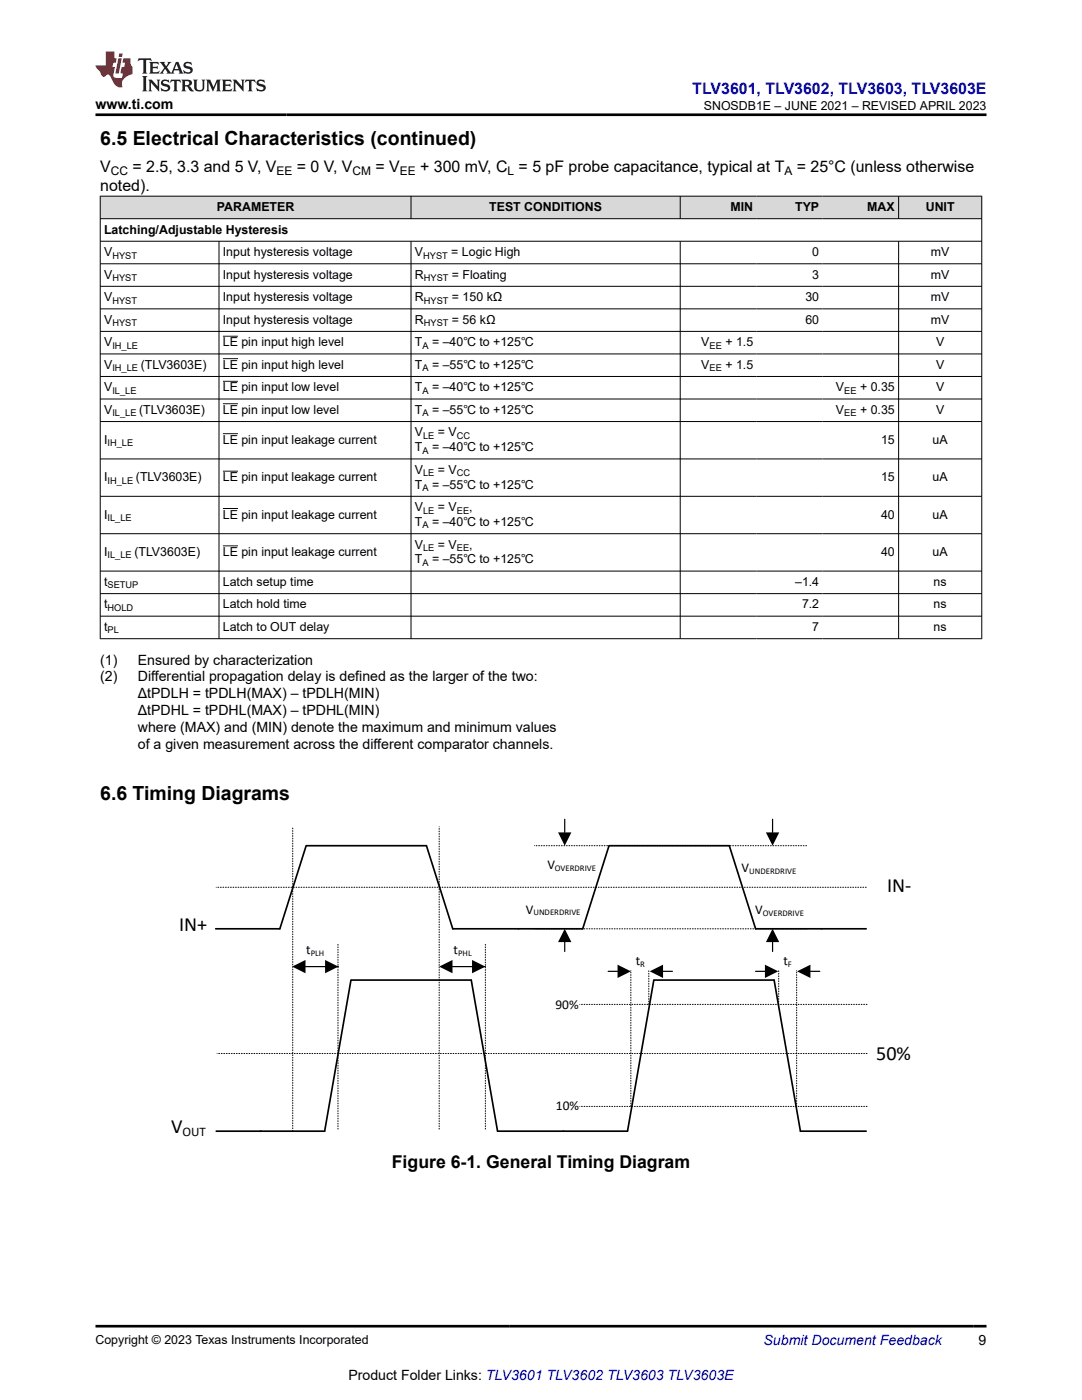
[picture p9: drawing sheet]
<svg xmlns="http://www.w3.org/2000/svg" width="216mm" height="279mm" viewBox="0 0 216 279" stroke-linecap="round" stroke-linejoin="round" font-family="sans-serif">
<defs><g id="words">
<g font-size="4">
<text x="177" y="177.9">IN-</text>
<text x="35.7" y="185.8">IN+</text>
<text x="174.8" y="211.5">50%</text>
<text x="34.1" y="226.2">V</text>
</g>
<g font-size="3.9">
<text x="20" y="28.8">6.5 Electrical Characteristics (continued)</text>
<text x="20" y="159.7">6.6 Timing Diagrams</text>
</g>
<text font-size="3.5" x="78.2" y="233.1">Figure 6-1. General Timing Diagram</text>
<text font-size="3.2" fill="#00f" x="138.1" y="18.7">TLV3601, TLV3602, TLV3603, TLV3603E</text>
<g font-size="3.2">
<text x="20" y="34.3">V</text>
<text x="26.4" y="34.3">= 2.5, 3.3 and 5 V, V</text>
<text x="59.2" y="34.3">= 0 V, V</text>
<text x="74.9" y="34.3">= V</text>
<text x="83.8" y="34.3">+ 300 mV, C = 5 pF probe capacitance, typical at T</text>
<text x="159" y="34.3">= 25°C (unless otherwise</text>
<text x="20" y="38.1">noted).</text>
</g>
<g font-size="2.8">
<text x="19.1" y="21.8">www.ti.com</text>
<text x="20" y="132.6">(1)</text>
<text x="20" y="136">(2)</text>
<text x="27.5" y="132.6">Ensured by characterization</text>
<text x="27.5" y="136">Differential propagation delay is defined as the larger of the two:</text>
<text x="27.5" y="139.4">ΔtPDLH = tPDLH(MAX) – tPDLH(MIN)</text>
<text x="27.5" y="142.8">ΔtPDHL = tPDHL(MAX) – tPDHL(MIN)</text>
<text x="27.5" y="146.2">where (MAX) and (MIN) denote the maximum and minimum values</text>
<text x="27.5" y="149.6">of a given measurement across the different comparator channels.</text>
<text x="195.3" y="268.5">9</text>
<text x="69.5" y="275.3">Product Folder Links: TLV3601 TLV3602 TLV3603 TLV3603E</text>
</g>
<text font-size="2.8" fill="#00f" x="152.4" y="268.5">Submit Document Feedback</text>
<g font-size="2.7">
<text x="109.2" y="173.4">V</text>
<text x="148" y="174.1">V</text>
<text x="104.9" y="182.3">V</text>
<text x="150.7" y="182.4">V</text>
<text x="61.1" y="190.3">t</text>
<text x="90.5" y="190.3">t</text>
<text x="126.8" y="192.6">t</text>
<text x="156.3" y="192.6">t</text>
<text x="110.8" y="201.4">90%</text>
<text x="110.9" y="221.6">10%</text>
</g>
<text font-size="2.6" x="36.4" y="226.7">OUT</text>
<g font-size="2.5">
<text x="140.4" y="21.9">SNOSDB1E – JUNE 2021 – REVISED APRIL 2023</text>
<text x="20.8" y="46.6">Latching/Adjustable Hysteresis</text>
<text x="43.3" y="42.1">PARAMETER</text>
<text x="97.6" y="42.1">TEST CONDITIONS</text>
<text x="145.8" y="42.1">MIN</text>
<text x="158.7" y="42.1">TYP</text>
<text x="173.1" y="42.1">MAX</text>
<text x="184.7" y="42.1">UNIT</text>
<text x="20.8" y="51.1">V</text>
<text x="44.5" y="51.1">Input hysteresis voltage</text>
<text x="82.8" y="51.1">V</text>
<text x="90.1" y="51.1">= Logic High</text>
<text x="162.1" y="51.1">0</text>
<text x="185.8" y="51.1">mV</text>
<text x="20.8" y="55.6">V</text>
<text x="44.5" y="55.6">Input hysteresis voltage</text>
<text x="82.8" y="55.6">R</text>
<text x="90.2" y="55.6">= Floating</text>
<text x="162.1" y="55.6">3</text>
<text x="185.8" y="55.6">mV</text>
<text x="20.8" y="60.1">V</text>
<text x="20.8" y="64.6">V</text>
<text x="44.5" y="60.1">Input hysteresis voltage</text>
<text x="44.5" y="64.6">Input hysteresis voltage</text>
<text x="82.8" y="60.1">R</text>
<text x="82.8" y="64.6">R</text>
<text x="90.2" y="60.1">= 150 kΩ</text>
<text x="90.2" y="64.6">= 56 kΩ</text>
<text x="160.7" y="60.1">30</text>
<text x="160.7" y="64.6">60</text>
<text x="185.8" y="60.1">mV</text>
<text x="185.8" y="64.6">mV</text>
<text x="20.8" y="69.1">V</text>
<text x="44.5" y="69.1">LE pin input high level</text>
<text x="82.8" y="69.1">T</text>
<text x="86.2" y="69.1">= –40℃ to +125℃</text>
<text x="139.9" y="69.1">V</text>
<text x="144.7" y="69.1">+ 1.5</text>
<text x="186.8" y="69.1">V</text>
<text x="20.8" y="73.6">V</text>
<text x="28.1" y="73.6">(TLV3603E)</text>
<text x="44.5" y="73.6">LE pin input high level</text>
<text x="82.8" y="73.6">T</text>
<text x="86.2" y="73.6">= –55℃ to +125℃</text>
<text x="139.9" y="73.6">V</text>
<text x="144.7" y="73.6">+ 1.5</text>
<text x="186.8" y="73.6">V</text>
<text x="20.8" y="78.1">V</text>
<text x="20.8" y="82.6">V</text>
<text x="27.8" y="82.6">(TLV3603E)</text>
<text x="44.5" y="78.1">LE pin input low level</text>
<text x="44.5" y="82.6">LE pin input low level</text>
<text x="82.8" y="78.1">T</text>
<text x="82.8" y="82.6">T</text>
<text x="86.2" y="78.1">= –40℃ to +125℃</text>
<text x="86.2" y="82.6">= –55℃ to +125℃</text>
<text x="166.8" y="78.1">V</text>
<text x="166.8" y="82.6">V</text>
<text x="171.6" y="78.1">+ 0.35</text>
<text x="171.6" y="82.6">+ 0.35</text>
<text x="186.8" y="78.1">V</text>
<text x="186.8" y="82.6">V</text>
<text x="20.8" y="88.6">I</text>
<text x="44.5" y="88.6">LE pin input leakage current</text>
<text x="82.8" y="87.1">V</text>
<text x="87.4" y="87.1">= V</text>
<text x="175.8" y="88.6">15</text>
<text x="186.1" y="88.6">uA</text>
<text x="82.8" y="90.1">T</text>
<text x="82.8" y="94.6">V</text>
<text x="86.2" y="90.1">= –40℃ to +125℃</text>
<text x="87.4" y="94.6">= V</text>
<text x="20.8" y="96">I</text>
<text x="27.1" y="96">(TLV3603E)</text>
<text x="44.5" y="96">LE pin input leakage current</text>
<text x="82.8" y="97.5">T</text>
<text x="86.2" y="97.5">= –55℃ to +125℃</text>
<text x="175.8" y="96">15</text>
<text x="186.1" y="96">uA</text>
<text x="20.8" y="103.5">I</text>
<text x="44.5" y="103.5">LE pin input leakage current</text>
<text x="82.8" y="102">V</text>
<text x="82.8" y="105">T</text>
<text x="86.2" y="105">= –40℃ to +125℃</text>
<text x="87.4" y="102">= V</text>
<text x="93.6" y="102">,</text>
<text x="175.8" y="103.5">40</text>
<text x="186.1" y="103.5">uA</text>
<text x="20.8" y="111">I</text>
<text x="26.8" y="111">(TLV3603E)</text>
<text x="44.5" y="111">LE pin input leakage current</text>
<text x="82.8" y="109.5">V</text>
<text x="82.8" y="112.4">T</text>
<text x="86.2" y="112.4">= –55℃ to +125℃</text>
<text x="87.4" y="109.5">= V</text>
<text x="93.6" y="109.5">,</text>
<text x="175.8" y="111">40</text>
<text x="186.1" y="111">uA</text>
<text x="20.8" y="116.9">t</text>
<text x="44.5" y="116.9">Latch setup time</text>
<text x="158.7" y="116.9">–1.4</text>
<text x="186.3" y="116.9">ns</text>
<text x="20.8" y="121.4">t</text>
<text x="20.8" y="125.9">t</text>
<text x="44.5" y="121.4">Latch hold time</text>
<text x="44.5" y="125.9">Latch to OUT delay</text>
<text x="160" y="121.4">7.2</text>
<text x="162.1" y="125.9">7</text>
<text x="186.3" y="121.4">ns</text>
<text x="186.3" y="125.9">ns</text>
<text x="19.1" y="268.2">Copyright © 2023 Texas Instruments Incorporated</text>
</g>
<g font-size="2.4">
<text x="22.1" y="34.9">CC</text>
<text x="55.2" y="34.9">EE</text>
<text x="70.3" y="34.9">CM</text>
<text x="79.8" y="34.9">EE</text>
<text x="101.3" y="34.9">L</text>
<text x="156.5" y="34.9">A</text>
</g>
<g font-size="1.9">
<text x="22.4" y="51.6">HYST</text>
<text x="84.4" y="51.6">HYST</text>
<text x="22.4" y="56.1">HYST</text>
<text x="84.6" y="56.1">HYST</text>
<text x="22.4" y="60.6">HYST</text>
<text x="22.4" y="65.1">HYST</text>
<text x="84.6" y="60.6">HYST</text>
<text x="84.6" y="65.1">HYST</text>
<text x="22.4" y="69.6">IH_LE</text>
<text x="84.3" y="69.6">A</text>
<text x="141.6" y="69.6">EE</text>
<text x="22.4" y="74.1">IH_LE</text>
<text x="84.3" y="74.1">A</text>
<text x="141.6" y="74.1">EE</text>
<text x="22.4" y="78.6">IL_LE</text>
<text x="22.4" y="83.1">IL_LE</text>
<text x="84.3" y="78.6">A</text>
<text x="84.3" y="83.1">A</text>
<text x="168.5" y="78.6">EE</text>
<text x="168.5" y="83.1">EE</text>
<text x="21.5" y="89.1">IH_LE</text>
<text x="84.4" y="87.6">LE</text>
<text x="91.2" y="87.6">CC</text>
<text x="84.3" y="90.5">A</text>
<text x="84.4" y="95">LE</text>
<text x="91.2" y="95">CC</text>
<text x="21.5" y="96.5">IH_LE</text>
<text x="84.3" y="98">A</text>
<text x="21.5" y="104">IL_LE</text>
<text x="84.3" y="105.5">A</text>
<text x="84.4" y="102.5">LE</text>
<text x="91.2" y="102.5">EE</text>
<text x="21.5" y="111.4">IL_LE</text>
<text x="84.3" y="112.9">A</text>
<text x="84.4" y="110">LE</text>
<text x="91.2" y="110">EE</text>
<text x="21.5" y="117.4">SETUP</text>
<text x="21.5" y="121.9">HOLD</text>
<text x="21.5" y="126.4">PL</text>
</g>
<g font-size="1.7">
<text x="110.7" y="173.8">OVERDRIVE</text>
<text x="149.5" y="174.5">UNDERDRIVE</text>
<text x="106.4" y="182.7">UNDERDRIVE</text>
<text x="152.2" y="182.8">OVERDRIVE</text>
<text x="62" y="190.7">PLH</text>
<text x="91.4" y="190.7">PHL</text>
<text x="127.7" y="193">R</text>
<text x="157.2" y="193">F</text>
</g>
</g></defs>
<g fill="#d8d8d8">
<path d="M20 39.1h175.9v4.5h-175.9z" fill-rule="evenodd"/>
<path d="M20.1 39.2h61.9v4.4h-61.9z" fill-rule="evenodd"/>
<path d="M82.1 39.2h53.6v4.4h-53.6z" fill-rule="evenodd"/>
<path d="M135.8 39.2h15.2v4.4h-15.2z" fill-rule="evenodd"/>
<path d="M151 39.2h13.2v4.4h-13.2z" fill-rule="evenodd"/>
<path d="M164.2 39.2h15v4.4h-15z" fill-rule="evenodd"/>
<path d="M179.4 39.2h16.4v4.4h-16.4z" fill-rule="evenodd"/>
</g>
<g fill="none" stroke="#000" stroke-width=".2">
<path d="M19.9 39.1h176.1M20 39.1v88.4M82 39.1v4.6M135.7 39.1v4.6M179.3 39.1v4.6M195.9 39.1v88.4M19.9 43.6h176.1M19.9 48.1h176.1M19.9 52.6h176.1M19.9 57.1h176.1M43.7 48.1v79.4M82 48.1v79.4"/>
<path d="M135.7 48.1v79.4M179.3 48.1v79.4M19.9 61.6h176.1M19.9 66.1h176.1M19.9 70.6h176.1M19.9 75.1h176.1M19.9 79.6h176.1M44.5 67.1h3M44.5 71.6h3M44.5 76.1h3M19.9 84.1h176.1M19.9 91.6h176.1"/>
<path d="M19.9 99.1h176.1M44.5 80.6h3M44.5 86.6h3M44.5 94h3M19.9 106.5h176.1M19.9 114h176.1M19.9 118.5h176.1M44.5 101.5h3M44.5 108.9h3M19.9 123h176.1M19.9 127.5h176.1"/>
</g>
<path d="M61.1 168.8l-5.3 16.6h-12.8M61.2 168.8h23.9l5.2 16.6h26l5.2-16.6M121.6 168.8h23.9l5.3 16.6h22M70 195.6l-5.2 30.2M70.1 195.6h23.9l5.3 30.2M130.5 195.6l-5.3 30.2M130.6 195.6h23.9l5.2 30.2M43.1 225.8h21.7M99.3 225.8h25.9M159.7 225.8h13.1" fill="none" stroke="#000" stroke-width=".34"/>
<g fill="none" stroke="#000" stroke-width=".2" stroke-dasharray=".2 .3">
<path d="M160.9 168.8h-54.2M172.8 177.1h-129.7M160.9 185.4h-54.2M129.5 200.4v-6.6M155.4 200.4v-6.7M173 210.3h-129.7M173 200.4h-57.3M58.4 225.8v-60.8M67.4 225.3v-36.9M87.6 225.3v-60.3M96.8 225.3v-36.9M125.9 220.8v-27.1"/>
<path d="M159 220.8v-27.1M173 220.8h-57.3"/>
</g>
<path d="M112.7 163.5v2.6M154.2 163.5v2.6M61 192.9h6.5M90.3 192.9h6.5M112.7 188v1.9M121.4 193.9h1.8M132.3 193.9h1.9M150.8 193.9h1.8M154.2 188v1.9M161.7 193.9h1.9" fill="none" stroke="#000" stroke-width=".24"/>
<path d="M111.4 166.1h2.6l-1.3 2.7zM152.8 166.1h2.7l-1.3 2.7zM58.3 192.9l2.7-1.3v2.6zM64.9 191.6l2.6 1.3-2.6 1.3zM87.6 192.9l2.7-1.3v2.6zM94.2 191.6l2.6 1.3-2.6 1.3zM112.7 185.4l1.3 2.6h-2.6zM123.2 192.5l2.7 1.4-2.7 1.3zM129.7 193.9l2.6-1.4v2.7zM152.6 192.5l2.7 1.4-2.7 1.3zM154.2 185.4l1.3 2.6h-2.7zM159.1 193.9l2.6-1.4v2.7z" fill="#000"/>
<path d="M27.7 11.6l-.2 .6 .5-.2h.6v.1v2.2l-.2 .4h1l-.2-.4v-2.2v-.1h.5l.5 .2-.1-.6zM29.8 12.4l.2 .3v1.6l-.2 .4h1.9l.1-.6a1.08 1.08 0 0 1-1.3 .2v-.7h.6l.4 .2v-.7l-.4 .2h-.6v-.5l.2-.2a1 1 0 0 1 1 .3l-.1-.5zM31.8 12.4l1 1.1-1 1.2h.9l-.2-.2 .4-.8 .5 .8-.2 .2h1.6l-.2-.2 .1-.5h1l.1 .5-.1 .2h.9l-.2-.4-.8-1.9h-.5l-1 2.1-.8-1.1 .9-1h-.8l.2 .2-.5 .6-.3-.6 .1-.2zM35.2 12.8l.4 1h-.8zM36.8 12.5a.65 .65 0 0 0-.2 .7 .65 .65 0 0 0 .6 .5l.7 .1 .1 .3a.79 .79 0 0 1-.7 .4 .79 .79 0 0 1-.7-.5l.1 .7 .2-.1a.93 .93 0 0 0 1.1 0 .93 .93 0 0 0 .4-.9 1.46 1.46 0 0 0-1.2-.6l-.1-.3a1.09 1.09 0 0 1 1.2 .2l-.2-.6-.1 .1-.6-.2zM28.4 15.2l.2 .4v2.2l-.2 .4h1l-.2-.4v-2.2l.2-.4zM29.6 15.9l.2 .4v1.5l-.2 .4h.8l-.3-.4v-1.3l1.7 1.8v-2l.2-.4h-.8l.2 .2 .1 1.1-1.2-1.3zM32.3 16a.65 .65 0 0 0-.2 .8 .65 .65 0 0 0 .7 .4l.6 .2 .1 .2a.79 .79 0 0 1-.7 .4 .79 .79 0 0 1-.7-.5l.1 .7 .2-.1a.93 .93 0 0 0 1.1 .1 .93 .93 0 0 0 .4-1 1.46 1.46 0 0 0-1.2-.5l-.1-.4a1.09 1.09 0 0 1 1.2 .2l-.2-.6-.1 .1-.6-.1zM34.1 15.9l-.1 .6a.63 .63 0 0 1 .7-.3l.1 1.6-.3 .4h1l-.2-.4v-1.6a.66 .66 0 0 1 .8 .3l-.1-.6zM36.2 15.9l.2 .4v1.5l-.2 .4h.9l-.2-.2v-.7h.5l.1 .2a.79 .79 0 0 0 1.2 .6l-1-.9a.61 .61 0 0 0 .6-.6 .61 .61 0 0 0-.5-.7zM36.9 16.2h.2a.47 .47 0 0 1 .5 .1 .47 .47 0 0 1 .1 .5l-.2 .1-.6 .1zM38.5 15.9l.2 .2a2.27 2.27 0 0 0 .4 2 1.04 1.04 0 0 0 1.7-.7v-1.3l.2-.2h-.8l.2 .4v1.1a.6 .6 0 0 1-.6 .6 .6 .6 0 0 1-.6-.6v-1.1l.3-.4zM41.1 15.9l.2 .4v1.5l-.2 .4h.7l-.2-.4v-1.4l.9 1.9 .8-1.9v1.4l-.2 .4h1l-.3-.4v-1.5l.3-.4h-.8l-.7 1.5-.7-1.5zM44.3 15.9l.2 .4v1.5l-.2 .4h1.9l.1-.6a1.09 1.09 0 0 1-1.3 .2v-.7h.6l.4 .2v-.6l-.4 .2h-.6v-.6l.2-.1a1.01 1.01 0 0 1 1 .3l-.1-.6zM46.4 15.9l.3 .4v1.5l-.3 .4h.8l-.2-.4v-1.3l1.6 1.8v-2l.2-.4h-.7l.2 .2v1.1l-1.2-1.3zM49 15.9l-.1 .6a.63 .63 0 0 1 .8-.3v1.6l-.3 .4h1l-.2-.4v-1.6a.66 .66 0 0 1 .8 .3l-.1-.6zM51.4 16a.65 .65 0 0 0-.2 .8 .65 .65 0 0 0 .6 .4l.6 .2 .2 .2a.79 .79 0 0 1-.8 .4 .79 .79 0 0 1-.6-.5l.1 .7 .2-.1a.93 .93 0 0 0 1 .1 .93 .93 0 0 0 .5-1 1.46 1.46 0 0 0-1.3-.5l-.1-.4a1.09 1.09 0 0 1 1.3 .2l-.2-.6-.2 .1-.5-.1z" fill="#231f20"/>
<path d="M21.1 10.3v2.7h-2.1l.1 .4 .9 1a.95 .95 0 0 0 .9 .9 .59 .59 0 0 1 .6-.4 .59 .59 0 0 1 .5 .3l.4 .8a1.59 1.59 0 0 0 2.1 1.4 1.61 1.61 0 0 1 1-2.3l1-.3-.1-1.5a1.59 1.59 0 0 1-.4-1.7h-1.4l-.2 .9h.5l-.1 .9h-.5l-.2 .9v.3l.4 .1-.2 .9h-.6a.73 .73 0 0 1-1.1-.7l.3-1.5h-.5l.2-.9h.5l.2-.9h-.5v-1.3zM23.6 11.6l-.6 3.1h.7l.6-3.1zM23.8 10.7l-.1 .6h.7l.1-.6z" fill="#ed1c24"/>
<path d="M19.1 22.9h177.8M19 264.7h177.8" fill="none" stroke="#000" stroke-width=".53"/>
<use href="#words"/>
</svg>
